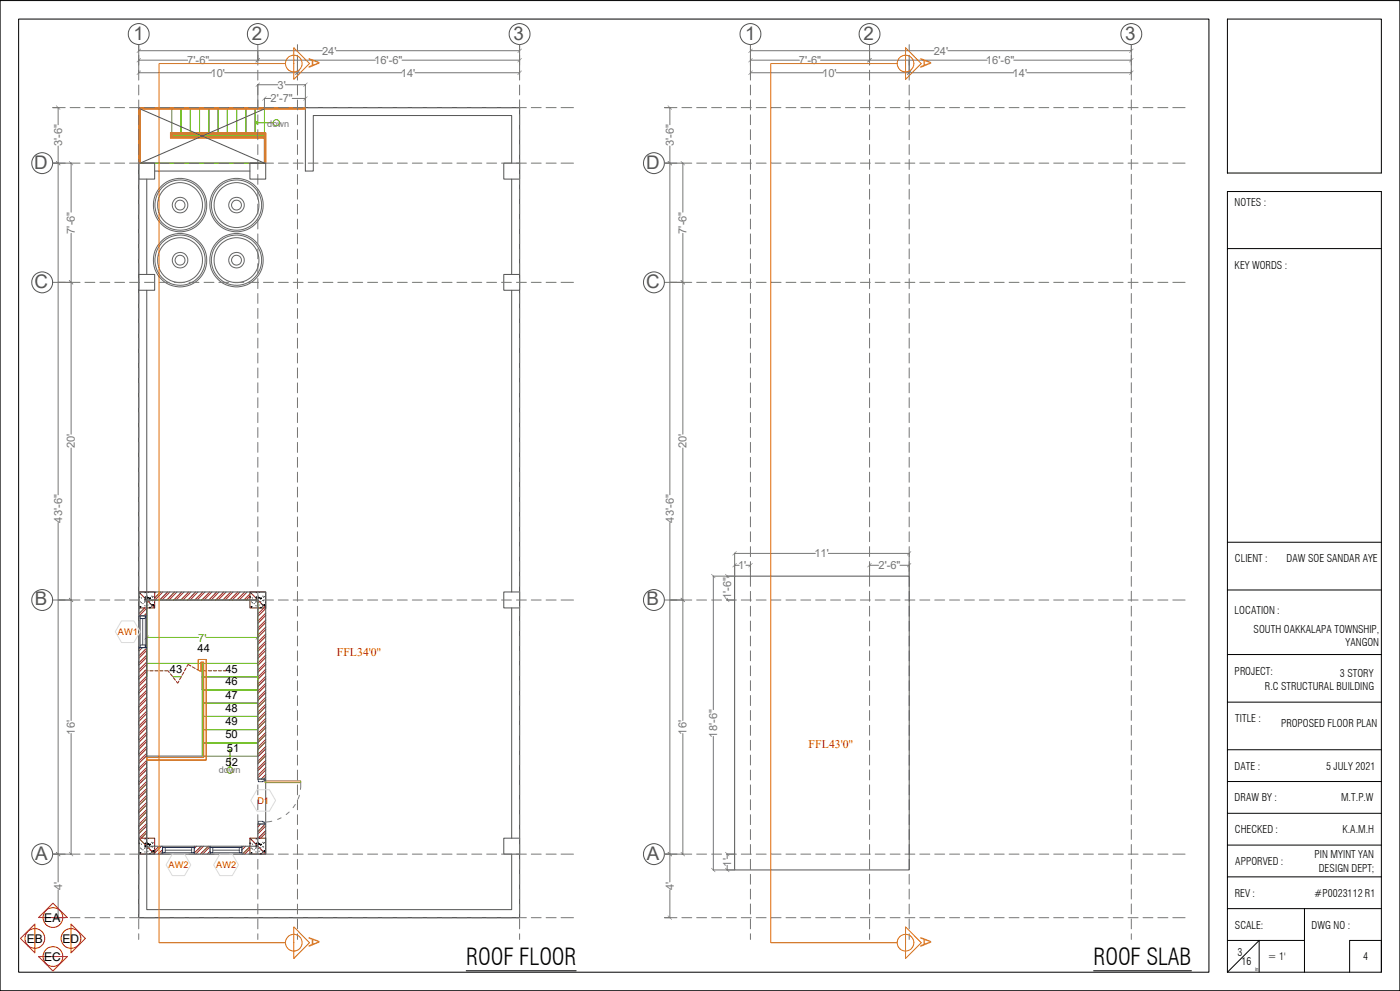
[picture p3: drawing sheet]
<svg xmlns="http://www.w3.org/2000/svg" width="420mm" height="297mm" viewBox="0 0 420 297" stroke-linecap="round" stroke-linejoin="round" font-family="sans-serif">
<defs><g id="words">
<g font-size="6.9">
<text x="139.9" y="289.3">ROOF FLOOR</text>
<text x="328.1" y="289.3">ROOF SLAB</text>
</g>
<g font-size="5.6" fill="#545454">
<text x="40" y="11.9">1</text>
<text x="75.6" y="11.9">2</text>
<text x="154" y="11.9">3</text>
<text x="223.5" y="11.9">1</text>
<text x="259.1" y="11.9">2</text>
<text x="337.6" y="11.9">3</text>
<text x="10.3" y="50.5">D</text>
<text x="193.8" y="50.5">D</text>
<text x="10.3" y="86.3">C</text>
<text x="193.8" y="86.3">C</text>
<text x="10.5" y="181.4">B</text>
<text x="194" y="181.4">B</text>
<text x="10.5" y="257.6">A</text>
<text x="194" y="257.6">A</text>
</g>
<g font-size="4.4" fill="#dd6e00">
<text x="92.7" y="17.5" transform="rotate(90 92.7 17.5)">A</text>
<text x="276.2" y="17.5" transform="rotate(90 276.2 17.5)">A</text>
<text x="92.7" y="281" transform="rotate(90 92.7 281)">A</text>
<text x="276.2" y="281" transform="rotate(90 276.2 281)">A</text>
</g>
<g font-size="3.6">
<text x="13.3" y="276.2">EA</text>
<text x="8" y="282.5">EB</text>
<text x="13.2" y="287.9">EC</text>
<text x="18.7" y="282.5">ED</text>
</g>
<g font-size="3.5" fill="#f00">
<text x="101" y="196.7">FFL34'0&quot;</text>
<text x="242.6" y="224.3">FFL43'0&quot;</text>
</g>
<g font-size="3.3" fill="#767676">
<text x="96.6" y="16.4">24'</text>
<text x="280.1" y="16.4">24'</text>
<text x="56.2" y="19.2">7'-6&quot;</text>
<text x="63.2" y="23">10'</text>
<text x="112.3" y="19.2">16'-6&quot;</text>
<text x="120.3" y="23">14'</text>
<text x="239.7" y="19.2">7'-6&quot;</text>
<text x="246.7" y="23">10'</text>
<text x="295.8" y="19.2">16'-6&quot;</text>
<text x="303.8" y="23">14'</text>
<text x="83.2" y="26.5">3'</text>
<text x="81.2" y="30.7">2'-7&quot;</text>
<text x="18.6" y="43.9" transform="rotate(-90 18.6 43.9)">3'-6&quot;</text>
<text x="202.1" y="43.9" transform="rotate(-90 202.1 43.9)">3'-6&quot;</text>
<text x="22.5" y="70.1" transform="rotate(-90 22.5 70.1)">7'-6&quot;</text>
<text x="206" y="70.1" transform="rotate(-90 206 70.1)">7'-6&quot;</text>
<text x="22.5" y="134.4" transform="rotate(-90 22.5 134.4)">20'</text>
<text x="206" y="134.4" transform="rotate(-90 206 134.4)">20'</text>
<text x="18.6" y="156.6" transform="rotate(-90 18.6 156.6)">43'-6&quot;</text>
<text x="202.1" y="156.6" transform="rotate(-90 202.1 156.6)">43'-6&quot;</text>
<text x="244.3" y="167">11'</text>
<text x="221.4" y="170.6">1'</text>
<text x="263.5" y="170.6">2'-6&quot;</text>
<text x="219.3" y="179.7" transform="rotate(-90 219.3 179.7)">1'-6&quot;</text>
<text x="22.5" y="220.2" transform="rotate(-90 22.5 220.2)">16'</text>
<text x="206" y="220.2" transform="rotate(-90 206 220.2)">16'</text>
<text x="215.2" y="221.1" transform="rotate(-90 215.2 221.1)">18'-6&quot;</text>
<text x="219.3" y="259.7" transform="rotate(-90 219.3 259.7)">1'</text>
<text x="18.6" y="266.7" transform="rotate(-90 18.6 266.7)">4'</text>
<text x="202.1" y="266.7" transform="rotate(-90 202.1 266.7)">4'</text>
</g>
<g font-size="3.3">
<text x="59.3" y="195.5">44</text>
<text x="50.9" y="201.7">43</text>
<text x="67.6" y="201.8">45</text>
<text x="67.6" y="205.4">46</text>
<text x="67.6" y="209.5">47</text>
<text x="67.6" y="213.4">48</text>
<text x="67.6" y="217.3">49</text>
<text x="67.6" y="221.3">50</text>
<text x="68.1" y="225.3">51</text>
<text x="67.6" y="229.7">52</text>
</g>
<text font-size="3.3" fill="#5cb800" x="59.4" y="192.3">7'</text>
<g font-size="3.2">
<text x="370.4" y="61.7">NOTES :</text>
<text x="370.4" y="80.5">KEY WORDS :</text>
<text x="370.5" y="168.6">CLIENT :</text>
<text x="386" y="168.6">DAW SOE SANDAR AYE</text>
<text x="370.4" y="183.9">LOCATION :</text>
<text x="376.1" y="189.6">SOUTH OAKKALAPA TOWNSHIP,</text>
<text x="403.6" y="193.6">YANGON</text>
<text x="370.4" y="202.2">PROJECT:</text>
<text x="402" y="202.9">3 STORY</text>
<text x="379.5" y="206.9">R.C STRUCTURAL BUILDING</text>
<text x="370.6" y="216.4">TITLE :</text>
<text x="384.3" y="217.8">PROPOSED FLOOR PLAN</text>
<text x="370.4" y="230.7">DATE :</text>
<text x="397.8" y="230.7">5 JULY 2021</text>
<text x="370.4" y="240.2">DRAW BY :</text>
<text x="402.3" y="240.2">M.T.P.W</text>
<text x="370.5" y="249.8">CHECKED :</text>
<text x="402.8" y="249.7">K.A.M.H</text>
<text x="394.3" y="257.2">PIN MYINT YAN</text>
<text x="370.6" y="259.3">APPORVED :</text>
<text x="395.6" y="261.2">DESIGN DEPT;</text>
<text x="370.4" y="268.8">REV :</text>
<text x="394.2" y="268.8">#P0023112 R1</text>
<text x="370.5" y="278.3">SCALE:</text>
<text x="393.4" y="278.3">DWG NO :</text>
<text x="371.2" y="286.4">3</text>
<text x="380.3" y="287.8">= 1'</text>
<text x="408.9" y="287.8">4</text>
<text x="372.4" y="289.3">16</text>
</g>
<g font-size="2.8" fill="#767676">
<text x="80.2" y="38">down</text>
<text x="65.6" y="231.6">down</text>
</g>
<g font-size="2.8" fill="#f00">
<text x="35.3" y="190.3">AW1</text>
<text x="77.2" y="240.9">D1</text>
<text x="50.5" y="260.2">AW2</text>
<text x="64.9" y="260.2">AW2</text>
</g>
<text font-size="1.6" x="376.5" y="291">in</text>
</g></defs>
<g fill="none" stroke="#991b1e" stroke-width=".3">
<path d="M46.8 177.4l-.4 .4M48.2 177.4l-1.8 1.8M48.9 177.4l-2.4 2.4M50.3 177.4l-2.4 2.4M51 177.4l-2.4 2.4M52.4 177.4l-2.4 2.4M53.1 177.4l-2.4 2.4M54.5 177.4l-2.4 2.4M55.2 177.4l-2.4 2.4M56.6 177.4l-2.4 2.4M57.3 177.4l-2.4 2.4M58.7 177.4l-2.4 2.4"/>
<path d="M59.4 177.4l-2.4 2.4M60.8 177.4l-2.4 2.4M61.5 177.4l-2.4 2.4M62.9 177.4l-2.4 2.4M63.6 177.4l-2.4 2.4M65 177.4l-2.4 2.4M65.7 177.4l-2.4 2.4M67.1 177.4l-2.4 2.4M67.8 177.4l-2.4 2.4M69.2 177.4l-2.4 2.4M69.9 177.4l-2.4 2.4M71.3 177.4l-2.4 2.4"/>
<path d="M72 177.4l-2.4 2.4M73.4 177.4l-2.4 2.4M74.1 177.4l-2.3 2.4M75 178l-1.8 1.8M75 178.7l-1.2 1.1M42 182.2l-.4 .4M42 194.1l-.4 .4M42.7 194.1l-1.1 1.1M43.4 182.2l-1.8 1.8M44 183.7l-.9 .9M44 194.9l-2.4 2.4M44 194.2l-2.4 2.4"/>
<path d="M44 196.3l-2.4 2.4M44 198.4l-2.4 2.4M44 182.3l-2.3 2.3M44 184.4l-.2 .2M44 197l-2.4 2.4M44 199.1l-2.4 2.4M77.8 182.2l-.5 .4M79.2 182.2l-1.9 1.8M79.7 183.8l-2.4 2.3M79.7 185.8l-2.4 2.5M79.7 188l-2.4 2.3M79.7 190.1l-2.4 2.3"/>
<path d="M79.7 192.2l-2.4 2.4M79.7 194.3l-2.4 2.3M79.7 196.4l-2.4 2.4M79.7 198.5l-2.4 2.4M79.7 182.4l-2.4 2.3M79.7 184.4l-2.4 2.5M79.7 186.6l-2.4 2.3M79.7 188.7l-2.4 2.4M79.7 190.8l-2.4 2.4M79.7 192.9l-2.4 2.3M79.7 195l-2.4 2.4M79.7 197.1l-2.4 2.4"/>
<path d="M79.7 199.2l-2.4 2.3M44 201.2l-2.4 2.4M44 217.3l-2.4 2.5M44 215.9l-2.4 2.5M44 200.5l-2.4 2.4M44 202.6l-2.4 2.4M44 204.7l-2.4 2.4M44 206.8l-2.4 2.4M44 209l-2.4 2.3M44 211l-2.4 2.4M44 213.1l-2.4 2.4M44 215.3l-2.4 2.3"/>
<path d="M44 219.5l-2.4 2.3M44 203.3l-2.4 2.4M44 205.4l-2.4 2.4M44 207.5l-2.4 2.4M44 209.6l-2.4 2.4M44 211.8l-2.4 2.3M44 213.9l-2.4 2.3M44 218.1l-2.4 2.3M79.7 200.6l-2.4 2.4M79.7 202.7l-2.4 2.4M79.7 204.8l-2.4 2.4M79.7 206.9l-2.4 2.4"/>
<path d="M79.7 209l-2.4 2.4M79.7 211.1l-2.4 2.4M79.7 213.2l-2.4 2.4M79.7 215.3l-2.4 2.4M79.7 217.4l-2.4 2.4M79.7 219.5l-2.4 2.4M79.7 201.3l-2.4 2.4M79.7 203.4l-2.4 2.4M79.7 205.5l-2.4 2.4M79.7 207.6l-2.4 2.4M79.7 209.7l-2.4 2.4M79.7 211.8l-2.4 2.4"/>
<path d="M79.7 213.9l-2.4 2.4M79.7 216l-2.4 2.4M79.7 218.1l-2.4 2.4M44 232.1l-2.4 2.4M44 238.4l-2.4 2.4M44 222.3l-2.4 2.4M44 228.6l-2.4 2.4M44 221.6l-2.4 2.3M44 223.7l-2.4 2.4M44 225.8l-2.4 2.3M44 227.9l-2.4 2.4M44 230l-2.4 2.4"/>
<path d="M44 234.2l-2.4 2.4M44 236.3l-2.4 2.4M44 220.2l-2.4 2.3M44 224.4l-2.4 2.3M44 226.5l-2.4 2.4M44 230.7l-2.4 2.3M44 232.8l-2.4 2.4M44 234.9l-2.4 2.4M44 237l-2.4 2.4M44 239.1l-2.4 2.4M79.7 223.7l-2.4 2.4M79.7 221.6l-2.4 2.4"/>
<path d="M79.7 225.8l-2.4 2.4M79.7 227.9l-2.4 2.4M79.7 230l-2.4 2.4M79.7 232.2l-1.3 1.3M79.7 220.2l-2.4 2.4M79.7 222.3l-2.4 2.4M79.7 224.5l-2.4 2.3M79.7 226.5l-2.4 2.4M79.7 228.6l-2.4 2.4M79.7 230.8l-2.4 2.3M79.7 232.8l-.6 .7M44 244.7l-2.4 2.4"/>
<path d="M44 243.3l-2.4 2.4M44 249.6l-1.6 1.6M44 240.5l-2.4 2.4M44 242.6l-2.4 2.4M44 246.8l-2.4 2.4M44 248.9l-2.3 2.3M44 251l-.2 .2M44 241.2l-2.4 2.4M44 245.4l-2.4 2.4M44 247.5l-2.4 2.4M47.8 253.6l-1.4 1.3M48.4 253.6l-2 2.1"/>
<path d="M48.8 254.7l-1.3 1.3M48.8 255.4l-.6 .6M59 253.6l-.7 .7M60.4 253.6l-2.1 2.1M61 253.6l-2.3 2.4M62.5 253.6l-2.4 2.4M63 255.1l-.8 .9M63 253.7l-2.2 2.3M63 255.8l-.1 .2M73 253.6l-.4 .4M73.7 253.6l-1.1 1.1M75 253.7l-2.3 2.3"/>
<path d="M75 255.8l-.2 .2M75 254.4l-1.6 1.6M77.5 247l-.2 .1M78.2 247l-.9 .9M79.6 247l-2.3 2.3M79.7 249l-2.2 2.2M79.7 251.1l-.1 .1M79.7 247.6l-2.4 2.3M79.7 249.7l-1.5 1.5"/>
</g>
<g fill="none" stroke="#000" stroke-width=".3">
<path d="M41.6 178.8v.1M41.9 179.1h.1M42 177.8v.1M42.5 179.2h.1M43.4 179.1h.1M43.5 177.6v.1M43.6 178.9h.1M43.6 179.6l.1 .1-.2 .1zM43.6 177.5v.1M43.7 178.9h.1M44.2 178.6v.1M44.3 179.1h.2l-.1 .2z"/>
<path d="M44.5 177.5h.1M44.8 179.2h.4l-.3 .4zM45.5 180h.1M45.6 178.6v.1M45.8 179h.1M45.9 178.7v.1M75 178.8v.1M75.2 179.1h.1M75.3 177.8v.1M75.8 179.2h.1M76.8 179.1h.1M76.8 177.6v.1"/>
<path d="M76.9 178.9h.1M76.9 179.6l.1 .1-.2 .1zM76.9 177.5v.1M77 178.9h.1M77.6 178.6v.1M77.6 179.1h.3l-.2 .2zM77.8 177.5h.1M78.1 179.2h.4l-.3 .4zM78.8 180h.1M78.9 178.6v.1M79.1 179h.1M79.3 178.7v.1"/>
<path d="M42 181.8h.2l-.1 .2zM42.1 180.4h.1M42.1 181.7v.1M42.4 180.6v.1M42.9 180.9h.1M43.4 180.5h.1M43.5 181.5v.1M43.5 180.2v.1M43.9 181.9h.1M44.2 180.5h.1M44.4 181.3v.1M44.9 182.2v-.2l.1 .2"/>
<path d="M44.9 180.3h.1M45 181h.1M45.4 181.7h.1M45.5 181.3h.1M45.8 180v.1M45.9 181.2l.2 .1-.3 .1zM46.3 180.6h.1M46.4 181.6h.1M75.4 181.8h.2l-.2 .2zM75.4 180.4h.1M75.4 181.7v.1M75.7 180.6v.1"/>
<path d="M76.2 180.9h.1M76.8 180.5h.1M76.8 181.5v.1M76.8 180.2v.1M77.2 181.9h.1M77.5 180.5h.1M77.7 181.3v.1M78.2 182.2v-.2l.1 .2M78.2 180.3h.1M78.4 181h.1M78.7 181.7h.1M78.8 181.3h.1"/>
<path d="M79.1 180v.1M79.2 181.2l.2 .1-.2 .1zM79.6 180.6h.1M79.7 181.6h.1M41.6 252.6v.1M41.9 252.9h.1M42 255.6h.2l-.1 .2zM42 251.6v.1M42.1 254.2h.1M42.1 255.5v.1M42.4 254.4v.1M42.5 253h.1"/>
<path d="M42.9 254.7h.1M43.4 252.9h.1M43.4 254.3h.1M43.5 251.4v.1M43.5 255.3v.1M43.5 254h.1M43.6 253.4l.1 .1-.2 .1zM43.6 252.7h.1M43.6 251.3v.1M43.7 252.7h.1M43.9 255.7h.1M44.2 254.3h.1"/>
<path d="M44.2 252.4v.1M44.3 252.9h.2l-.1 .2zM44.4 255.1h.1M44.5 251.3h.1M44.8 253h.4l-.3 .4zM44.9 256v-.2l.1 .2M44.9 254.1h.1M45 254.8h.1M45.4 255.5h.1M45.5 255.1h.1M45.5 253.7v.1M45.6 252.4v.1"/>
<path d="M45.8 253.8v.1M45.8 252.8h.1M45.9 255l.2 .1-.3 .1zM45.9 252.5v.1M46.3 254.3v.1M46.4 255.4h.1M75 252.6v.1M75.2 252.9h.1M75.3 251.6v.1M75.4 255.6h.2l-.2 .2zM75.4 254.2h.1M75.4 255.5v.1"/>
<path d="M75.7 254.4v.1M75.8 253h.1M76.2 254.7h.1M76.8 252.9h.1M76.8 254.3h.1M76.8 255.3v.1M76.8 251.4v.1M76.8 254h.1M76.9 253.4l.1 .1-.2 .1zM76.9 252.7h.1M76.9 251.3v.1M77 252.7h.1"/>
<path d="M77.2 255.7h.1M77.5 254.3h.1M77.6 252.4v.1M77.6 252.9h.3l-.2 .2zM77.7 255.1h.1M77.8 251.3h.1M78.1 253h.4l-.3 .4zM78.2 256v-.2l.1 .2M78.2 254.1h.1M78.4 254.8h.1M78.7 255.5h.1M78.8 255.1h.1"/>
<path d="M78.8 253.7v.1M78.9 252.4v.1M79.1 253.8v.1M79.1 252.8h.1M79.2 255l.2 .1-.2 .1zM79.3 252.5v.1M79.6 254.3v.1M79.7 255.4h.1"/>
</g>
<path d="M41.6 177.4h4.8v4.8h-4.8zM41.6 177.4l4.8 4.8M75 177.4h4.7v4.8h-4.7zM75 177.4l4.7 4.8M41.6 251.2h4.8v4.8h-4.8zM41.6 251.2l4.8 4.8M75 251.2h4.7v4.8h-4.7zM75 251.2l4.7 4.8" fill="none" stroke="#72001c" stroke-width=".3"/>
<path d="M51.6 32.3h104.3v242.7h-114.3v-226.1" fill="none" stroke="#545454" stroke-width=".3"/>
<g fill="none" stroke="#5cb800" stroke-width=".3">
<path d="M44 179.8h33.3v19h-33.3zM44 189.4v1.7M44 191.1h15.6M60.7 198.8h16.6v4h-16.6zM61.8 191.1h15.5M77.3 189.4v1.7M68.5 225.2l.5-.6v5.3M69 224.6l.5 .6"/>
<circle cx="69" cy="230.8" r=".93"/>
</g>
<g fill="#5cb800">
<path d="M77.9 190.4l-1.1 1.3-.1-.1z"/>
<path d="M77.9 190.4l.1 .1-1.2 1.2z"/>
<path d="M44.5 190.4l.2 .1-1.2 1.2z"/>
<path d="M44.5 190.4l-1 1.3-.2-.1z"/>
</g>
<g fill="none" stroke="#5cb800" stroke-width=".3">
<path d="M51.6 32.3h2.7v8.3h-2.7zM51.6 32.3h-10v16.6h37.7v-8.3M54.3 32.3h2.8v8.3h-2.8zM57.1 32.3h2.8v8.3h-2.8zM59.9 32.3h2.8v8.3h-2.8zM62.7 32.3h2.7v8.3h-2.7zM65.4 32.3h2.8v8.3h-2.8zM68.2 32.3h2.8v8.3h-2.8zM71 32.3h2.7v8.3h-2.7zM73.7 32.3h2.8v8.3h-2.8zM76.5 32.3h2.8v8.3h-2.8zM44 202.8v-4h16.7v4"/>
<path d="M51.8 202.8h2.6M60.7 202.8h16.6v4h-16.6zM60.7 206.8h16.6v3.9h-16.6zM60.7 210.7h16.6v4h-16.6zM60.7 214.7h16.6v4h-16.6zM60.7 218.7h16.6v4h-16.6zM60.7 206.8v-4h16.6v4M60.7 222.7h16.6v3.9h-16.6z"/>
</g>
<g fill="none" stroke="#545454" stroke-width=".3">
<path d="M89.2 32.3h66.7v242.7h-114.3v-226.1h37.7v-8.3M91.6 32.3v19h2.4v-16.7h59.5v14.3M41.6 48.9h4.8v4.8h-4.8zM44 53.7v28.6M46.4 51.3h28.6M151.1 48.9h4.8v4.8h-4.8zM153.5 53.7v28.6M41.6 82.3h4.8v4.7h-4.8zM44 87v185.6h109.5v-16.6M151.1 82.3h4.8v4.7h-4.8zM153.5 87v90.4M41.6 177.4h38.1v78.6h-38.1z"/>
<path d="M151.1 177.4h4.8v4.8h-4.8zM153.5 182.2v69M44 226.6h16.7M79.7 233.5h-2.4v-53.7h-33.3v73.8h33.3v-6.6h2.4M151.1 251.2h4.8v4.8h-4.8z"/>
<circle cx="41.6" cy="10.2" r="3.1"/>
<circle cx="77.3" cy="10.2" r="3.1"/>
<circle cx="155.9" cy="10.2" r="3.1"/>
<circle cx="12.7" cy="48.9" r="3.1"/>
<circle cx="12.7" cy="84.6" r="3.1"/>
<circle cx="12.7" cy="179.8" r="3.1"/>
<circle cx="12.7" cy="256" r="3.1"/>
</g>
<g fill="none" stroke="#991b1e" stroke-width=".3">
<path d="M57.3 199.6l-.9-.5-.4 .7M57.7 199.9l.8 .4M43.4 201h1M45 201h.9M46.4 201h1M47.9 201h1M49.4 201h1l.4 .5M51.1 201.9l.6 .8M52 203.1l.6 .8M53.7 204.1l-.4 .7-.4-.5M54.4 202.8l-.5 .9M55.1 201.5l-.5 .9"/>
<path d="M55.8 200.2l-.5 .9M59 200.6l.9 .4h.6M61 201h1M62.5 201h1M64 201h1M65.5 201h1M67 201h.6"/>
</g>
<path d="M79.5 234.1h10.7v.5h-10.7z" fill="none" stroke="#959500" stroke-width=".3"/>
<g fill="none" stroke="#0037dd" stroke-width=".3">
<path d="M41.6 194.1h2.4M41.6 184.6h2.4M42 184.6h1.6v9.5h-1.6zM42 184.6v.8h1.6v-.8M42 194.1v-.8h1.6v.8M42.8 185.4v7.9M77.5 233.5h2v.6l-2 .2zM48.8 254h9.5v1.6h-9.5zM48.8 254h.8v1.6h-.8M48.8 253.6v2.4M49.6 254.8h7.9M58.3 254h-.8v1.6h.8"/>
<path d="M58.3 253.6v2.4M63 254h9.6v1.6h-9.6zM63 254h.8v1.6h-.8M63 253.6v2.4M63.8 254.8h8M72.6 254h-.8v1.6h.8M72.6 253.6v2.4M77.5 246.2h1.4v.2h.6v.6h-2z"/>
</g>
<path d="M89.8 238.3l-.4 1.2M90.2 234.6l-.1 2M81.5 246.1l-2 .3M84.3 245.1l-1 .5M86.7 243.4l-.8 .7M88.6 241.1l-.7 1" fill="none" stroke="#808080" stroke-width=".3"/>
<g fill="none" stroke="#636466" stroke-width=".3">
<circle cx="54" cy="78" r="8"/>
<circle cx="54" cy="61.5" r="8"/>
<circle cx="54" cy="61.5" r="7.5"/>
<circle cx="54" cy="78" r="7.5"/>
<circle cx="54" cy="61.5" r="1.49"/>
<circle cx="54" cy="78" r="1.49"/>
<circle cx="54" cy="61.5" r="2.33"/>
<circle cx="54" cy="78" r="2.33"/>
<circle cx="54" cy="61.5" r="6.7"/>
<circle cx="54" cy="78" r="6.7"/>
<circle cx="70.9" cy="61.5" r="8"/>
<circle cx="70.9" cy="78" r="8"/>
<circle cx="70.9" cy="61.5" r="7.5"/>
<circle cx="70.9" cy="78" r="7.5"/>
<circle cx="70.9" cy="61.5" r="1.49"/>
<circle cx="70.9" cy="78" r="1.49"/>
<circle cx="70.9" cy="78" r="2.33"/>
<circle cx="70.9" cy="61.5" r="2.33"/>
<circle cx="71" cy="78" r="6.7"/>
<circle cx="71" cy="61.5" r="6.7"/>
</g>
<path d="M41.6 32.3h50v.3h-49.6v16.3h-.4zM51.1 39.8h28.6v9.1h-.4v-8.7h-27.7v.8h27.7v.4h-28.2zM51.6 32.3v.3M79.3 32.3v.3M59.5 197.7h2.3v30.1h-17.8v-.8h17.1v-28.5h-.8v2.5h-.4l-.4-.2z" fill="none" stroke="#dd6e00" stroke-width=".3"/>
<g fill="none" stroke="#767676" stroke-width=".3">
<path d="M41.6 16.6v3M41.6 13.4v1.7M77.3 16.6v2.9M77.3 13.4v1.7M155.9 16.6v2.9M155.9 13.4v1.7M15.8 32.3h3.8M21 32.3h3M25.5 32.3h2.9M30 32.3h2.9M34.4 32.3h3M38.9 32.3h3"/>
<path d="M41.6 21v3M41.6 25.5v2.9M41.6 30v2.9M41.6 34.4v3M41.6 38.9v3M43.3 32.3h3M47.8 32.3h3M52.3 32.3h2.9M56.7 32.3h3M61.2 32.3h3M65.7 32.3h2.9M70.1 32.3h3"/>
<path d="M74.6 32.3h3M77.3 21v3M77.3 25.5v2.9M77.3 29.9v3M77.3 34.4v3M77.3 38.9v3M79 32.3h3M83.5 32.3h3M88 32.3h2.9M92.5 32.3h2.9M96.9 32.3h3M101.3 32.3h3.1"/>
<path d="M105.8 32.3h3M110.3 32.3h3M114.8 32.3h2.9M119.2 32.3h3M123.7 32.3h3M128.1 32.3h3M132.6 32.3h3M137.1 32.3h2.9M141.5 32.3h3M146 32.3h3M150.5 32.3h2.9M154.9 32.3h3"/>
<path d="M155.9 21v3M155.9 25.5v2.9M155.9 29.9v3M155.9 34.4v3M155.9 38.9v2.9M159.4 32.3h2.9M163.8 32.3h3M168.3 32.3h3.7M15.8 48.9h3.8M17.4 48.9v99.4M21 48.9h3M25.5 48.9h2.9"/>
<path d="M30 48.9h2.9M34.4 48.9h3M38.9 48.9h3M41.6 43.3v3M41.6 47.8v3M41.6 52.3v2.9M41.6 56.7v3M43.3 48.9h3M47.8 48.9h3M52.3 48.9h2.9M56.7 48.9h3M61.2 48.9h3"/>
<path d="M65.7 48.9h2.9M70.1 48.9h3M74.6 48.9h3M77.3 43.3v3M77.3 47.8v3M77.3 52.3v2.9M77.3 56.7v3M79 48.9h3M83.5 48.9h3M88 48.9h2.9M92.5 48.9h2.9M96.9 48.9h3"/>
<path d="M101.3 48.9h3.1M105.8 48.9h3M110.3 48.9h3M114.8 48.9h2.9M119.2 48.9h3M123.7 48.9h3M128.1 48.9h3M132.6 48.9h3M137.1 48.9h2.9M141.5 48.9h3M146 48.9h3M150.5 48.9h2.9"/>
<path d="M154.9 48.9h3M155.9 43.3v3M155.9 47.8v3M155.9 52.2v3M155.9 56.7v3M159.4 48.9h2.9M163.8 48.9h3M168.3 48.9h3.7M41.6 61.2v3M41.6 65.7v2.9M41.6 70.1v3M41.6 74.6v3"/>
<path d="M41.6 79v3M77.3 61.2v3M77.3 65.7v2.9M77.3 70.1v3M77.3 74.6v3M77.3 79v3M155.9 61.2v3M155.9 65.7v2.9M155.9 70.1v3M155.9 74.6v3M155.9 79v3M15.8 84.6h3.8"/>
<path d="M21 84.6h3M25.5 84.6h2.9M30 84.6h2.9M34.4 84.6h3M38.9 84.6h3M41.6 83.5v3M41.6 88v2.9M41.6 92.4v3M41.6 96.9v3M43.3 84.6h3M47.8 84.6h3M52.3 84.6h2.9"/>
<path d="M56.7 84.6h3M61.2 84.6h3M65.7 84.6h2.9M70.1 84.6h3M74.6 84.6h3M77.3 83.5v3M77.3 88v2.9M77.3 92.4v3M77.3 96.9v3M79 84.6h3M83.5 84.6h3M88 84.6h2.9"/>
<path d="M92.5 84.6h2.9M96.9 84.6h3M101.3 84.6h3.1M105.8 84.6h3M110.3 84.6h3M114.8 84.6h2.9M119.2 84.6h3M123.7 84.6h3M128.1 84.6h3M132.6 84.6h3M137.1 84.6h2.9M141.5 84.6h3"/>
<path d="M146 84.6h3M150.5 84.6h2.9M154.9 84.6h3M155.9 83.5v3M155.9 88v2.9M155.9 92.4v3M155.9 96.9v3M159.4 84.6h2.9M163.8 84.6h3M168.3 84.6h3.7M41.6 101.3v3.1M41.6 105.8v3"/>
<path d="M41.6 110.3v2.9M41.6 114.8v2.9M41.6 119.2v3M77.3 101.3v3M77.3 105.8v3M77.3 110.3v2.9M77.3 114.7v3M77.3 119.2v3M155.9 101.3v3M155.9 105.8v3M155.9 110.3v2.9M155.9 114.7v3"/>
<path d="M155.9 119.2v3M41.6 123.7v3M41.6 128.1v3M41.6 132.6v3M41.6 137.1v2.9M77.3 123.7v3M77.3 128.1v3M77.3 132.6v3M77.3 137.1v2.9M155.9 123.7v3M155.9 128.1v3M155.9 132.6v3"/>
<path d="M155.9 137v3M17.4 156.6v99.4M41.6 141.5v3M41.6 146v3M41.6 150.5v2.9M41.6 154.9v3M41.6 159.4v2.9M77.3 141.5v3M77.3 146v3M77.3 150.5v2.9M77.3 154.9v3M77.3 159.4v2.9"/>
<path d="M155.9 141.5v3M155.9 146v3M155.9 150.5v2.9M155.9 154.9v3M155.9 159.4v2.9M15.8 179.8h3.8M21 179.8h3M25.5 179.8h2.9M30 179.8h2.9M34.4 179.8h3M38.9 179.8h3M41.6 163.8v3"/>
<path d="M41.6 168.3v3M41.6 172.8v2.9M41.6 177.2v3M43.3 179.8h3M47.8 179.8h3M52.3 179.8h2.9M56.7 179.8h3M61.2 179.8h3M65.7 179.8h2.9M70.1 179.8h3M74.6 179.8h3M77.3 163.8v3"/>
<path d="M77.3 168.3v3M77.3 172.8v2.9M77.3 177.2v3M79 179.8h3M83.5 179.8h3M88 179.8h2.9M92.5 179.8h2.9M96.9 179.8h3M101.3 179.8h3.1M105.8 179.8h3M110.3 179.8h3M114.8 179.8h2.9"/>
<path d="M119.2 179.8h3M123.7 179.8h3M128.1 179.8h3M132.6 179.8h3M137.1 179.8h2.9M141.5 179.8h3M146 179.8h3M150.5 179.8h2.9M154.9 179.8h3M155.9 163.8v3M155.9 168.3v3M155.9 172.8v2.9"/>
<path d="M155.9 177.2v3M159.4 179.8h2.9M163.8 179.8h3M168.3 179.8h3.7M41.6 181.7v3M41.6 186.1v3M41.6 190.6v3M41.6 195.1v2.9M41.6 199.6v2.9M77.3 181.7v3M77.3 186.1v3M77.3 190.6v3"/>
<path d="M77.3 195.1v2.9M77.3 199.5v3M155.9 181.7v3M155.9 186.1v3M155.9 190.6v3M155.9 195.1v2.9M155.9 199.5v3M41.6 204v3M41.6 208.4v3.1M41.6 212.9v3M41.6 217.4v3M77.3 204v3"/>
<path d="M77.3 208.4v3.1M77.3 212.9v3M77.3 217.4v2.9M155.9 204v3M155.9 208.4v3.1M155.9 212.9v3M155.9 217.4v2.9M41.6 221.9v2.9M41.6 226.3v3M41.6 230.8v3M41.6 235.2v3M41.6 239.7v3"/>
<path d="M77.3 221.9v2.9M77.3 226.3v3M77.3 230.8v3M77.3 235.2v3M77.3 239.7v3M155.9 221.9v2.9M155.9 226.3v3M155.9 230.8v3M155.9 235.2v3M155.9 239.7v3M15.8 256h3.8M21 256h3"/>
<path d="M25.5 256h2.9M30 256h2.9M34.4 256h3M38.9 256h3M41.6 244.2v2.9M41.6 248.6v3M41.6 253.1v3M41.6 257.6v2.9M43.3 256h3M47.8 256h3M52.3 256h2.9M56.7 256h3"/>
<path d="M61.2 256h3M65.7 256h2.9M70.1 256h3M74.6 256h3M77.3 244.2v2.9M77.3 248.6v3M77.3 253.1v3M77.3 257.6v2.9M79 256h3M83.5 256h3M88 256h2.9M92.5 256h2.9"/>
<path d="M96.9 256h3M101.3 256h3.1M105.8 256h3M110.3 256h3M114.8 256h2.9M119.2 256h3M123.7 256h3M128.1 256h3M132.6 256h3M137.1 256h2.9M141.5 256h3M146 256h3"/>
<path d="M150.5 256h2.9M154.9 256h3M155.9 244.2v2.9M155.9 248.6v3M155.9 253.1v3M155.9 257.6v2.9M159.4 256h2.9M163.8 256h3M168.3 256h3.7M15.8 275h3.8M21 275h3M25.5 275h2.9"/>
<path d="M30 275h2.9M34.4 275h3M38.9 275h3M41.6 262v3M41.6 266.5v3M41.6 270.9v3M41.6 275.4v3M41.6 279.9v1.7M43.3 275h3M47.8 275h3M52.3 275h2.9M56.7 275h3"/>
<path d="M61.2 275h3M65.7 275h2.9M70.1 275h3M74.6 275h3M77.3 262v3M77.3 266.5v3M77.3 270.9v3M77.3 275.4v3M77.3 279.9v1.7M79 275h3M83.5 275h3M88 275h2.9"/>
<path d="M92.5 275h2.9M96.9 275h3M101.3 275h3.1M105.8 275h3M110.3 275h3M114.8 275h2.9M119.2 275h3M123.7 275h3M128.1 275h3M132.6 275h3M137.1 275h2.9M141.5 275h3"/>
<path d="M146 275h3M150.5 275h2.9M154.9 275h3M155.9 262v3M155.9 266.5v3M155.9 270.9v3M155.9 275.4v3M155.9 279.9v1.7M159.4 275h2.9M163.8 275h3M168.3 275h3.7"/>
</g>
<g fill="#767676">
<path d="M16.9 255.3l1.2 1.2-1.3-1.1z"/>
<path d="M16.8 255.4l1.3 1.1-.1 .2z"/>
<path d="M16.8 48.4l1.3 1-.1 .2z"/>
<path d="M16.8 48.4l.1-.1 1.2 1.1z"/>
</g>
<path d="M15.8 32.3h1.7M17.4 32.3v5.1M15.8 48.9h1.7M17.4 43.8v5.1" fill="none" stroke="#767676" stroke-width=".3"/>
<g fill="#767676">
<path d="M16.8 48.4l.1-.1 1.2 1.1z"/>
<path d="M16.8 48.4l1.3 1-.1 .2z"/>
<path d="M16.8 31.7l1.3 1.1-.1 .1z"/>
<path d="M16.9 31.6l1.2 1.2-1.3-1.1z"/>
</g>
<path d="M17.5 48.9h3.9M21.3 48.9v14.7M21.3 69.9v14.7M17.5 84.6h3.9" fill="none" stroke="#767676" stroke-width=".3"/>
<g fill="#767676">
<path d="M20.7 48.4l1.3 1-.2 .2z"/>
<path d="M20.7 48.4l.1-.1 1.2 1.1z"/>
<path d="M20.8 83.9l1.2 1.2-1.3-1z"/>
<path d="M20.7 84.1l1.3 1-.2 .2z"/>
</g>
<path d="M17.5 84.6h3.9M21.3 84.6v45.5M21.3 134.3v45.5M17.5 179.8h3.9" fill="none" stroke="#767676" stroke-width=".3"/>
<g fill="#767676">
<path d="M20.7 84.1l1.3 1-.2 .2z"/>
<path d="M20.8 83.9l1.2 1.2-1.3-1z"/>
<path d="M20.8 179.2l1.2 1.1-1.3-1z"/>
<path d="M20.7 179.3l1.3 1-.2 .2z"/>
</g>
<path d="M17.5 179.8h3.9M21.3 179.8v36.1M21.3 219.8v36.2M17.5 256h3.9" fill="none" stroke="#767676" stroke-width=".3"/>
<g fill="#767676">
<path d="M20.7 179.3l1.3 1-.2 .2z"/>
<path d="M20.8 179.2l1.2 1.1-1.3-1z"/>
<path d="M20.8 255.3l1.2 1.2-1.3-1.1z"/>
<path d="M20.7 255.4l1.3 1.1-.2 .2z"/>
</g>
<path d="M41.6 13.4v1.9M41.6 15.2h55.1M100.8 15.2h55.1M155.9 13.4v1.9" fill="none" stroke="#767676" stroke-width=".3"/>
<g fill="#767676">
<path d="M42.2 14.6l.1 .1-1.2 1.2z"/>
<path d="M41 15.7l1.2-1.1-1.1 1.3z"/>
<path d="M155.2 15.7l1.2-1.1-1 1.3z"/>
<path d="M156.4 14.6l.1 .1-1.1 1.2z"/>
</g>
<path d="M41.6 15.2v2.9M41.6 18h14.7M62.7 18h14.6M77.3 15.2v2.9" fill="none" stroke="#767676" stroke-width=".3"/>
<g fill="#767676">
<path d="M42.2 17.4l.1 .1-1.2 1.2z"/>
<path d="M42.2 17.4l-1.1 1.3-.1-.1z"/>
<path d="M77.9 17.4l-1.1 1.3-.1-.1z"/>
<path d="M77.9 17.4l.1 .1-1.2 1.2z"/>
</g>
<path d="M77.3 15.2v2.9M77.3 18h35.3M120.6 18h35.3M155.9 15.2v2.9" fill="none" stroke="#767676" stroke-width=".3"/>
<g fill="#767676">
<path d="M77.9 17.4l.1 .1-1.2 1.2z"/>
<path d="M77.9 17.4l-1.1 1.3-.1-.1z"/>
<path d="M156.4 17.4l-1 1.3-.2-.1z"/>
<path d="M156.4 17.4l.1 .1-1.1 1.2z"/>
</g>
<path d="M15.8 256h1.7M17.4 256v8.3M15.8 275h1.7M17.4 266.7v8.3" fill="none" stroke="#767676" stroke-width=".3"/>
<g fill="#767676">
<path d="M16.8 255.4l1.3 1.1-.1 .2z"/>
<path d="M16.9 255.3l1.2 1.2-1.3-1.1z"/>
<path d="M16.8 274.5l.1-.1 1.2 1.1z"/>
<path d="M16.8 274.5l1.3 1-.1 .2z"/>
</g>
<g fill="none" stroke="#767676" stroke-width=".3">
<path d="M41.6 18.1v3.8M89.2 16.6v7.4M89.2 13.4v1.7M41.6 21.8h21.9M67.4 21.8h21.8M89.2 25.5v3M89.2 30v2.9M89.2 34.4v3M89.2 38.9v3M89.2 43.3v3M89.2 47.8v3M89.2 52.3v2.9"/>
<path d="M89.2 56.7v3M89.2 61.2v3M89.2 65.7v2.9M89.2 70.1v3M89.2 74.6v3M89.2 79v3M89.2 83.5v3M89.2 88v2.9M89.2 92.5v2.9M89.2 96.9v3M89.2 101.3v3.1M89.2 105.8v3"/>
<path d="M89.2 110.3v3M89.2 114.8v2.9M89.2 119.2v3M89.2 123.7v3M89.2 128.1v3M89.2 132.6v3M89.2 137.1v2.9M89.2 141.5v3M89.2 146v3M89.2 150.5v2.9M89.2 154.9v3M89.2 159.4v2.9"/>
<path d="M89.2 163.8v3M89.2 168.3v3M89.2 172.8v3M89.2 177.2v3M89.2 181.7v3M89.2 186.2v2.9M89.2 190.6v3M89.2 195.1v3M89.2 199.6v2.9M89.2 204v3M89.2 208.5v3M89.2 212.9v3"/>
<path d="M89.2 217.4v3M89.2 221.9v2.9M89.2 226.3v3M89.2 230.8v3M89.2 235.2v3M89.2 239.7v3M89.2 244.2v2.9M89.2 248.6v3M89.2 253.1v3M89.2 257.6v3M89.2 262v3M89.2 266.5v3"/>
<path d="M89.2 271v2.9M89.2 275.4v3M89.2 279.9v1.7"/>
</g>
<g fill="#767676">
<path d="M42.2 21.1l.1 .2-1.2 1.2z"/>
<path d="M42.2 21.1l-1.1 1.4-.1-.1z"/>
<path d="M89.7 21.1l-1 1.4-.1-.1z"/>
<path d="M89.7 21.1l.2 .2-1.2 1.2z"/>
</g>
<path d="M89.2 18.1v3.8M155.9 18.1v3.8M89.2 21.8h31.4M124.5 21.8h31.4" fill="none" stroke="#767676" stroke-width=".3"/>
<g fill="#767676">
<path d="M89.7 21.1l.2 .2-1.2 1.2z"/>
<path d="M89.7 21.1l-1 1.4-.1-.1z"/>
<path d="M156.4 21.1l-1 1.4-.2-.1z"/>
<path d="M156.4 21.1l.1 .2-1.1 1.2z"/>
</g>
<path d="M75 48.9h4.7v4.8h-4.7z" fill="none" stroke="#545454" stroke-width=".3"/>
<path d="M77.3 25.3v6.9M77.3 25.4h6.1M85.6 25.4h6M91.6 25.3v6.9" fill="none" stroke="#767676" stroke-width=".3"/>
<g fill="#767676">
<path d="M77.9 24.7l.1 .1-1.2 1.2z"/>
<path d="M77.9 24.7l-1.1 1.3-.1-.1z"/>
<path d="M91 25.9l1.2-1.2-1.1 1.3z"/>
<path d="M92.2 24.7l.1 .1-1.2 1.2z"/>
</g>
<g fill="none" stroke="#767676" stroke-width=".3">
<path d="M225.1 13.4v1.7M225.1 16.6v3M260.9 13.4v1.7M260.9 16.6v2.9M339.4 13.4v1.7M339.4 16.6v2.9M199.3 32.3h3.8M204.6 32.3h2.9M209 32.3h3M213.5 32.3h3M217.9 32.3h3M222.4 32.3h3"/>
<path d="M225.1 21v3M225.1 25.5v2.9M225.1 30v2.9M225.1 34.4v3M225.1 38.9v3M226.9 32.3h2.9M231.3 32.3h3M235.8 32.3h3M240.2 32.3h3M244.7 32.3h3M249.2 32.3h2.9M253.6 32.3h3"/>
<path d="M258.1 32.3h3M260.9 21v3M260.9 25.5v2.9M260.9 29.9v3M260.9 34.4v3M260.9 38.9v3M262.6 32.3h2.9M267 32.3h3M271.5 32.3h2.9M275.9 32.3h3M280.4 32.3h3M284.9 32.3h3"/>
<path d="M289.3 32.3h3M293.8 32.3h3M298.3 32.3h2.9M302.7 32.3h3M307.2 32.3h3M311.7 32.3h2.9M316.1 32.3h3M320.6 32.3h3M325 32.3h3M329.5 32.3h3M334 32.3h2.9M338.4 32.3h3"/>
<path d="M339.4 21v3M339.4 25.5v2.9M339.4 29.9v3M339.4 34.4v3M339.4 38.9v2.9M342.9 32.3h3M347.3 32.3h3.1M351.8 32.3h3.7M199.3 48.9h3.8M201 48.9v99.4M204.6 48.9h2.9M209 48.9h3"/>
<path d="M213.5 48.9h3M217.9 48.9h3M222.4 48.9h3M225.1 43.3v3M225.1 47.8v3M225.1 52.3v2.9M225.1 56.7v3M226.9 48.9h2.9M231.3 48.9h3M235.8 48.9h3M240.2 48.9h3M244.7 48.9h3"/>
<path d="M249.2 48.9h2.9M253.6 48.9h3M258.1 48.9h3M260.9 43.3v3M260.9 47.8v3M260.9 52.3v2.9M260.9 56.7v3M262.6 48.9h2.9M267 48.9h3M271.5 48.9h2.9M275.9 48.9h3M280.4 48.9h3"/>
<path d="M284.9 48.9h3M289.3 48.9h3M293.8 48.9h3M298.3 48.9h2.9M302.7 48.9h3M307.2 48.9h3M311.7 48.9h2.9M316.1 48.9h3M320.6 48.9h3M325 48.9h3M329.5 48.9h3M334 48.9h2.9"/>
<path d="M338.4 48.9h3M339.4 43.3v3M339.4 47.8v3M339.4 52.2v3M339.4 56.7v3M342.9 48.9h3M347.3 48.9h3.1M351.8 48.9h3.7M225.1 61.2v3M225.1 65.7v2.9M225.1 70.1v3M225.1 74.6v3"/>
<path d="M225.1 79v3M260.9 61.2v3M260.9 65.7v2.9M260.9 70.1v3M260.9 74.6v3M260.9 79v3M339.4 61.2v3M339.4 65.7v2.9M339.4 70.1v3M339.4 74.6v3M339.4 79v3M199.3 84.6h3.8"/>
<path d="M204.6 84.6h2.9M209 84.6h3M213.5 84.6h3M217.9 84.6h3M222.4 84.6h3M225.1 83.5v3M225.1 88v2.9M225.1 92.4v3M225.1 96.9v3M226.9 84.6h2.9M231.3 84.6h3M235.8 84.6h3"/>
<path d="M240.2 84.6h3M244.7 84.6h3M249.2 84.6h2.9M253.6 84.6h3M258.1 84.6h3M260.9 83.5v3M260.9 88v2.9M260.9 92.4v3M260.9 96.9v3M262.6 84.6h2.9M267 84.6h3M271.5 84.6h2.9"/>
<path d="M275.9 84.6h3M280.4 84.6h3M284.9 84.6h3M289.3 84.6h3M293.8 84.6h3M298.3 84.6h2.9M302.7 84.6h3M307.2 84.6h3M311.7 84.6h2.9M316.1 84.6h3M320.6 84.6h3M325 84.6h3"/>
<path d="M329.5 84.6h3M334 84.6h2.9M338.4 84.6h3M339.4 83.5v3M339.4 88v2.9M339.4 92.4v3M339.4 96.9v3M342.9 84.6h3M347.3 84.6h3.1M351.8 84.6h3.7M225.1 101.3v3.1M225.1 105.8v3"/>
<path d="M225.1 110.3v2.9M225.1 114.8v2.9M225.1 119.2v3M260.9 101.3v3M260.9 105.8v3M260.9 110.3v2.9M260.9 114.7v3M260.9 119.2v3M339.4 101.3v3M339.4 105.8v3M339.4 110.3v2.9M339.4 114.7v3"/>
<path d="M339.4 119.2v3M225.1 123.7v3M225.1 128.1v3M225.1 132.6v3M225.1 137.1v2.9M260.9 123.7v3M260.9 128.1v3M260.9 132.6v3M260.9 137.1v2.9M339.4 123.7v3M339.4 128.1v3M339.4 132.6v3"/>
<path d="M339.4 137v3M201 156.6v99.4M225.1 141.5v3M225.1 146v3M225.1 150.5v2.9M225.1 154.9v3M225.1 159.4v2.9M260.9 141.5v3M260.9 146v3M260.9 150.5v2.9M260.9 154.9v3M260.9 159.4v2.9"/>
<path d="M339.4 141.5v3M339.4 146v3M339.4 150.5v2.9M339.4 154.9v3M339.4 159.4v2.9M199.3 179.8h3.8M204.6 179.8h2.9M209 179.8h3M213.5 179.8h3M217.9 179.8h3M222.4 179.8h3M225.1 163.8v3"/>
<path d="M225.1 168.3v3M225.1 172.8v2.9M225.1 177.2v3M226.9 179.8h2.9M231.3 179.8h3M235.8 179.8h3M240.2 179.8h3M244.7 179.8h3M249.2 179.8h2.9M253.6 179.8h3M258.1 179.8h3M260.9 163.8v3"/>
<path d="M260.9 168.3v3M260.9 172.8v2.9M260.9 177.2v3M262.6 179.8h2.9M267 179.8h3M271.5 179.8h2.9M275.9 179.8h3M280.4 179.8h3M284.9 179.8h3M289.3 179.8h3M293.8 179.8h3M298.3 179.8h2.9"/>
<path d="M302.7 179.8h3M307.2 179.8h3M311.7 179.8h2.9M316.1 179.8h3M320.6 179.8h3M325 179.8h3M329.5 179.8h3M334 179.8h2.9M338.4 179.8h3M339.4 163.8v3M339.4 168.3v3M339.4 172.8v2.9"/>
<path d="M339.4 177.2v3M342.9 179.8h3M347.3 179.8h3.1M351.8 179.8h3.7M225.1 181.7v3M225.1 186.1v3M225.1 190.6v3M225.1 195.1v2.9M225.1 199.6v2.9M260.9 181.7v3M260.9 186.1v3M260.9 190.6v3"/>
<path d="M260.9 195.1v2.9M260.9 199.5v3M339.4 181.7v3M339.4 186.1v3M339.4 190.6v3M339.4 195.1v2.9M339.4 199.5v3M225.1 204v3M225.1 208.4v3.1M225.1 212.9v3M225.1 217.4v3M260.9 204v3"/>
<path d="M260.9 208.4v3.1M260.9 212.9v3M260.9 217.4v2.9M339.4 204v3M339.4 208.4v3.1M339.4 212.9v3M339.4 217.4v2.9M225.1 221.9v2.9M225.1 226.3v3M225.1 230.8v3M225.1 235.2v3M225.1 239.7v3"/>
<path d="M260.9 221.9v2.9M260.9 226.3v3M260.9 230.8v3M260.9 235.2v3M260.9 239.7v3M339.4 221.9v2.9M339.4 226.3v3M339.4 230.8v3M339.4 235.2v3M339.4 239.7v3M199.3 256h3.8M204.6 256h2.9"/>
<path d="M209 256h3M213.5 256h3M217.9 256h3M222.4 256h3M225.1 244.2v2.9M225.1 248.6v3M225.1 253.1v3M225.1 257.6v2.9M226.9 256h2.9M231.3 256h3M235.8 256h3M240.2 256h3"/>
<path d="M244.7 256h3M249.2 256h2.9M253.6 256h3M258.1 256h3M260.9 244.2v2.9M260.9 248.6v3M260.9 253.1v3M260.9 257.6v2.9M262.6 256h2.9M267 256h3M271.5 256h2.9M275.9 256h3"/>
<path d="M280.4 256h3M284.9 256h3M289.3 256h3M293.8 256h3M298.3 256h2.9M302.7 256h3M307.2 256h3M311.7 256h2.9M316.1 256h3M320.6 256h3M325 256h3M329.5 256h3"/>
<path d="M334 256h2.9M338.4 256h3M339.4 244.2v2.9M339.4 248.6v3M339.4 253.1v3M339.4 257.6v2.9M342.9 256h3M347.3 256h3.1M351.8 256h3.7M199.3 275h3.8M204.6 275h2.9M209 275h3"/>
<path d="M213.5 275h3M217.9 275h3M222.4 275h3M225.1 262v3M225.1 266.5v3M225.1 270.9v3M225.1 275.4v3M225.1 279.9v1.7M226.9 275h2.9M231.3 275h3M235.8 275h3M240.2 275h3"/>
<path d="M244.7 275h3M249.2 275h2.9M253.6 275h3M258.1 275h3M260.9 262v3M260.9 266.5v3M260.9 270.9v3M260.9 275.4v3M260.9 279.9v1.7M262.6 275h2.9M267 275h3M271.5 275h2.9"/>
<path d="M275.9 275h3M280.4 275h3M284.9 275h3M289.3 275h3M293.8 275h3M298.3 275h2.9M302.7 275h3M307.2 275h3M311.7 275h2.9M316.1 275h3M320.6 275h3M325 275h3"/>
<path d="M329.5 275h3M334 275h2.9M338.4 275h3M339.4 262v3M339.4 266.5v3M339.4 270.9v3M339.4 275.4v3M339.4 279.9v1.7M342.9 275h3M347.3 275h3.1M351.8 275h3.7"/>
</g>
<g fill="none" stroke="#545454" stroke-width=".3">
<circle cx="225.1" cy="10.2" r="3.1"/>
<circle cx="260.9" cy="10.2" r="3.1"/>
<circle cx="339.4" cy="10.2" r="3.1"/>
<circle cx="196.2" cy="48.9" r="3.1"/>
<circle cx="196.2" cy="84.6" r="3.1"/>
<circle cx="196.2" cy="179.8" r="3.1"/>
<circle cx="196.2" cy="256" r="3.1"/>
</g>
<g fill="#767676">
<path d="M200.4 255.3l1.2 1.2-1.3-1.1z"/>
<path d="M200.3 255.4l1.3 1.1-.1 .2z"/>
<path d="M200.3 48.4l1.3 1-.1 .2z"/>
<path d="M200.3 48.4l.1-.1 1.2 1.1z"/>
</g>
<path d="M199.3 32.3h1.7M201 32.3v5.1M199.3 48.9h1.7M201 43.8v5.1" fill="none" stroke="#767676" stroke-width=".3"/>
<g fill="#767676">
<path d="M200.3 48.4l.1-.1 1.2 1.1z"/>
<path d="M200.3 48.4l1.3 1-.1 .2z"/>
<path d="M200.3 31.7l1.3 1.1-.1 .1z"/>
<path d="M200.4 31.6l1.2 1.2-1.3-1.1z"/>
</g>
<path d="M201 48.9h3.9M204.9 48.9v14.7M204.9 69.9v14.7M201 84.6h3.9" fill="none" stroke="#767676" stroke-width=".3"/>
<g fill="#767676">
<path d="M204.2 48.4l1.3 1-.1 .2z"/>
<path d="M204.2 48.4l.1-.1 1.2 1.1z"/>
<path d="M204.3 83.9l1.2 1.2-1.3-1z"/>
<path d="M204.2 84.1l1.3 1-.1 .2z"/>
</g>
<path d="M201 84.6h3.9M204.9 84.6v45.5M204.9 134.3v45.5M201 179.8h3.9" fill="none" stroke="#767676" stroke-width=".3"/>
<g fill="#767676">
<path d="M204.2 84.1l1.3 1-.1 .2z"/>
<path d="M204.3 83.9l1.2 1.2-1.3-1z"/>
<path d="M204.3 179.2l1.2 1.1-1.3-1z"/>
<path d="M204.2 179.3l1.3 1-.1 .2z"/>
</g>
<path d="M201 179.8h3.9M204.9 179.8v36.1M204.9 219.8v36.2M201 256h3.9" fill="none" stroke="#767676" stroke-width=".3"/>
<g fill="#767676">
<path d="M204.2 179.3l1.3 1-.1 .2z"/>
<path d="M204.3 179.2l1.2 1.1-1.3-1z"/>
<path d="M204.3 255.3l1.2 1.2-1.3-1.1z"/>
<path d="M204.2 255.4l1.3 1.1-.1 .2z"/>
</g>
<path d="M225.1 13.4v1.9M225.1 15.2h55.1M284.4 15.2h55M339.4 13.4v1.9" fill="none" stroke="#767676" stroke-width=".3"/>
<g fill="#767676">
<path d="M225.7 14.6l.1 .1-1.2 1.2z"/>
<path d="M224.5 15.7l1.2-1.1-1.1 1.3z"/>
<path d="M338.8 15.7l1.1-1.1-1 1.3z"/>
<path d="M339.9 14.6l.2 .1-1.2 1.2z"/>
</g>
<path d="M225.1 15.2v2.9M225.1 18h14.7M246.2 18h14.7M260.9 15.2v2.9" fill="none" stroke="#767676" stroke-width=".3"/>
<g fill="#767676">
<path d="M225.7 17.4l.1 .1-1.2 1.2z"/>
<path d="M225.7 17.4l-1.1 1.3-.1-.1z"/>
<path d="M261.4 17.4l-1.1 1.3-.1-.1z"/>
<path d="M261.4 17.4l.1 .1-1.2 1.2z"/>
</g>
<path d="M260.9 15.2v2.9M260.9 18h35.2M304.1 18h35.3M339.4 15.2v2.9" fill="none" stroke="#767676" stroke-width=".3"/>
<g fill="#767676">
<path d="M261.4 17.4l.1 .1-1.2 1.2z"/>
<path d="M261.4 17.4l-1.1 1.3-.1-.1z"/>
<path d="M339.9 17.4l-1 1.3-.1-.1z"/>
<path d="M339.9 17.4l.2 .1-1.2 1.2z"/>
</g>
<path d="M199.3 256h1.7M201 256v8.3M199.3 275h1.7M201 266.7v8.3" fill="none" stroke="#767676" stroke-width=".3"/>
<g fill="#767676">
<path d="M200.3 255.4l1.3 1.1-.1 .2z"/>
<path d="M200.4 255.3l1.2 1.2-1.3-1.1z"/>
<path d="M200.4 274.4l1.2 1.1-1.3-1z"/>
<path d="M200.3 274.5l1.3 1-.1 .2z"/>
</g>
<g fill="none" stroke="#767676" stroke-width=".3">
<path d="M225.1 18.1v3.8M272.8 13.4v1.7M272.8 16.6v7.4M225.1 21.8h21.9M250.9 21.8h21.9M272.8 25.5v3M272.8 30v2.9M272.8 34.4v3M272.8 38.9v3M272.8 43.3v3M272.8 47.8v3M272.8 52.3v2.9"/>
<path d="M272.8 56.7v3M272.8 61.2v3M272.8 65.7v2.9M272.8 70.1v3M272.8 74.6v3M272.8 79v3M272.8 83.5v3M272.8 88v2.9M272.8 92.5v2.9M272.8 96.9v3M272.8 101.3v3.1M272.8 105.8v3"/>
<path d="M272.8 110.3v3M272.8 114.8v2.9M272.8 119.2v3M272.8 123.7v3M272.8 128.1v3M272.8 132.6v3M272.8 137.1v2.9M272.8 141.5v3M272.8 146v3M272.8 150.5v2.9M272.8 154.9v3M272.8 159.4v2.9"/>
<path d="M272.8 163.8v3M272.8 168.3v3M272.8 172.8v3M272.8 177.2v3M272.8 181.7v3M272.8 186.2v2.9M272.8 190.6v3M272.8 195.1v3M272.8 199.6v2.9M272.8 204v3M272.8 208.5v3M272.8 212.9v3"/>
<path d="M272.8 217.4v3M272.8 221.9v2.9M272.8 226.3v3M272.8 230.8v3M272.8 235.2v3M272.8 239.7v3M272.8 244.2v2.9M272.8 248.6v3M272.8 253.1v3M272.8 257.6v3M272.8 262v3M272.8 266.5v3"/>
<path d="M272.8 271v2.9M272.8 275.4v3M272.8 279.9v1.7"/>
</g>
<g fill="#767676">
<path d="M225.7 21.1l.1 .2-1.2 1.2z"/>
<path d="M225.7 21.1l-1.1 1.4-.1-.1z"/>
<path d="M273.3 21.1l-1.1 1.4-.1-.1z"/>
<path d="M273.3 21.1l.1 .2-1.2 1.2z"/>
</g>
<path d="M272.8 18.1v3.8M339.4 18.1v3.8M272.8 21.8h31.3M308 21.8h31.4" fill="none" stroke="#767676" stroke-width=".3"/>
<g fill="#767676">
<path d="M273.3 21.1l.1 .2-1.2 1.2z"/>
<path d="M273.3 21.1l-1.1 1.4-.1-.1z"/>
<path d="M339.9 21.1l-1 1.4-.1-.1z"/>
<path d="M339.9 21.1l.2 .2-1.2 1.2z"/>
</g>
<path d="M220.4 172.7h52.4v88h-52.4z" fill="none" stroke="#545454" stroke-width=".3"/>
<path d="M220.4 165.8v6.8M220.4 165.9h24.2M248.5 165.9h24.3M272.8 165.8v6.8" fill="none" stroke="#767676" stroke-width=".3"/>
<g fill="#767676">
<path d="M220.9 165.2l.1 .1-1.2 1.2z"/>
<path d="M220.9 165.2l-1.1 1.3-.1-.1z"/>
<path d="M272.1 166.4l1.2-1.2-1.1 1.3z"/>
<path d="M273.3 165.2l.1 .1-1.2 1.2z"/>
</g>
<path d="M213.9 172.7h6.4M214 172.7v40M214 220.7v40M213.9 260.7h6.4" fill="none" stroke="#767676" stroke-width=".3"/>
<g fill="#767676">
<path d="M213.3 172.1l1.3 1.1-.1 .1z"/>
<path d="M213.4 172l1.2 1.2-1.3-1.1z"/>
<path d="M213.4 260.1l1.2 1.2-1.3-1.1z"/>
<path d="M213.3 260.2l1.3 1.1-.1 .1z"/>
</g>
<path d="M220.4 169.3v3.3M220.4 169.4h1.3M223.8 169.4h1.3M225.1 169.3v3.3" fill="none" stroke="#767676" stroke-width=".3"/>
<g fill="#767676">
<path d="M220.9 168.7l.1 .2-1.2 1.2z"/>
<path d="M220.9 168.7l-1.1 1.4-.1-.2z"/>
<path d="M224.5 169.9l1.2-1.2-1.1 1.4z"/>
<path d="M225.7 168.7l.1 .2-1.2 1.2z"/>
</g>
<path d="M218.1 256h2.2M218.1 256v1.3M218.1 259.4v1.3M218.1 260.7h2.2" fill="none" stroke="#767676" stroke-width=".3"/>
<g fill="#767676">
<path d="M217.6 260.1l1.2 1.2-1.3-1.1z"/>
<path d="M217.5 260.2l1.3 1.1-.1 .1z"/>
<path d="M217.5 255.4l1.3 1.1-.1 .2z"/>
<path d="M217.6 255.3l1.2 1.2-1.3-1.1z"/>
</g>
<path d="M218.1 179.8h2.2M218.1 172.7h2.2M218.1 172.7v.4M218.1 179.3v.5" fill="none" stroke="#767676" stroke-width=".3"/>
<g fill="#767676">
<path d="M217.6 179.2l1.2 1.1-1.3-1z"/>
<path d="M217.5 179.3l1.3 1-.1 .2z"/>
<path d="M217.5 172.1l1.3 1.1-.1 .1z"/>
<path d="M217.6 172l1.2 1.2-1.3-1.1z"/>
</g>
<path d="M260.9 169.3v3.3M260.9 169.4h2.7M270 169.4h2.8M272.8 169.3v3.3" fill="none" stroke="#767676" stroke-width=".3"/>
<g fill="#767676">
<path d="M261.4 168.7l.1 .2-1.2 1.2z"/>
<path d="M260.2 169.9l1.2-1.2-1.1 1.4z"/>
<path d="M272.1 169.9l1.2-1.2-1.1 1.4z"/>
<path d="M273.3 168.7l.1 .2-1.2 1.2z"/>
</g>
<g fill="none" stroke="#dd6e00" stroke-width=".3">
<path d="M85.6 19.1h-37.9v263.4h37.9M88.1 14.3l4.7 4.8-4.7 4.7zM269.1 19.1h-37.9v263.4h37.9M271.7 14.3l4.7 4.8-4.7 4.7zM88.1 277.8l4.7 4.7-4.7 4.8zM271.7 277.8l4.7 4.7-4.7 4.8z"/>
<circle cx="88.1" cy="19" r="2.5"/>
<circle cx="271.7" cy="19" r="2.5"/>
<circle cx="88.1" cy="282.5" r="2.5"/>
<circle cx="271.7" cy="282.5" r="2.5"/>
</g>
<g fill="none" stroke="#000" stroke-width=".3">
<path d="M0 .2h419.9v296.7h-419.9zM5.6 5.7h357.1v285.7h-357.1zM368.2 5.7h46.2v46.2h-46.2zM368.2 57.4h46.2v234h-46.2zM368.2 74.5h46.2M368.2 176.8h46.2M368.2 162.5h46.2M368.2 196.2h46.2M368.2 210.4h46.2M368.2 234.2h46.2M368.2 224.7h46.2M368.2 253.3h46.2"/>
<path d="M368.2 243.8h46.2M368.2 272.3h46.2M368.2 262.8h46.2M391.3 272.3v19.1M368.2 291.4l9.5-9.5v9.5M368.2 281.9h23.1M404.9 291.4v-9.5h9.5v9.5"/>
</g>
<g fill="none" stroke="#5cb800" stroke-width=".3">
<path d="M77.3 36.3l-.6 .5M81.9 36.8h-5.2l.6 .5"/>
<circle cx="82.9" cy="36.8" r=".93"/>
</g>
<path d="M42 32.6l37.3 16.3M79.3 32.6l-37.3 16.3" fill="none" stroke="#545454" stroke-width=".3"/>
<path d="M36.4 186.1h3.8l1.8 3.2-1.8 3.3h-3.8l-1.8-3.3zM77.1 236.7h3.7l1.9 3.2-1.9 3.2h-3.7l-1.9-3.2zM51.7 256h3.7l1.8 3.2-1.8 3.2h-3.7l-1.9-3.2zM66 256h3.7l1.8 3.2-1.8 3.2h-3.7l-1.9-3.2z" fill="none" stroke="#dbdbdb" stroke-width=".3"/>
<path d="M81.2 29.5h-1.9v2.7M87.7 29.5h3.9v2.7" fill="none" stroke="#767676" stroke-width=".3"/>
<g fill="#767676">
<path d="M79.8 28.9l.2 .1-1.2 1.2z"/>
<path d="M78.7 30.1l1.1-1.2-1 1.3z"/>
<path d="M91 30.1l1.2-1.2-1.1 1.3z"/>
<path d="M92.2 28.9l.1 .1-1.2 1.2z"/>
</g>
<path d="M139.9 291h32.9M328.1 291h29.3" fill="none" stroke="#000" stroke-width=".3"/>
<g fill="none" stroke="#d00" stroke-width=".3">
<path d="M15.9 270.7l4.3 4.3h-8.6zM21.3 276.9l4.3 4.4-4.3 4.3zM6.1 281.3l4.4-4.4v8.7zM11.6 286.7h8.6l-4.3 4.3z"/>
<circle cx="15.9" cy="275" r="2.97"/>
<circle cx="10.4" cy="281.3" r="2.97"/>
<circle cx="15.9" cy="286.7" r="2.97"/>
<circle cx="21.3" cy="281.3" r="2.97"/>
</g>
<use href="#words"/>
</svg>
